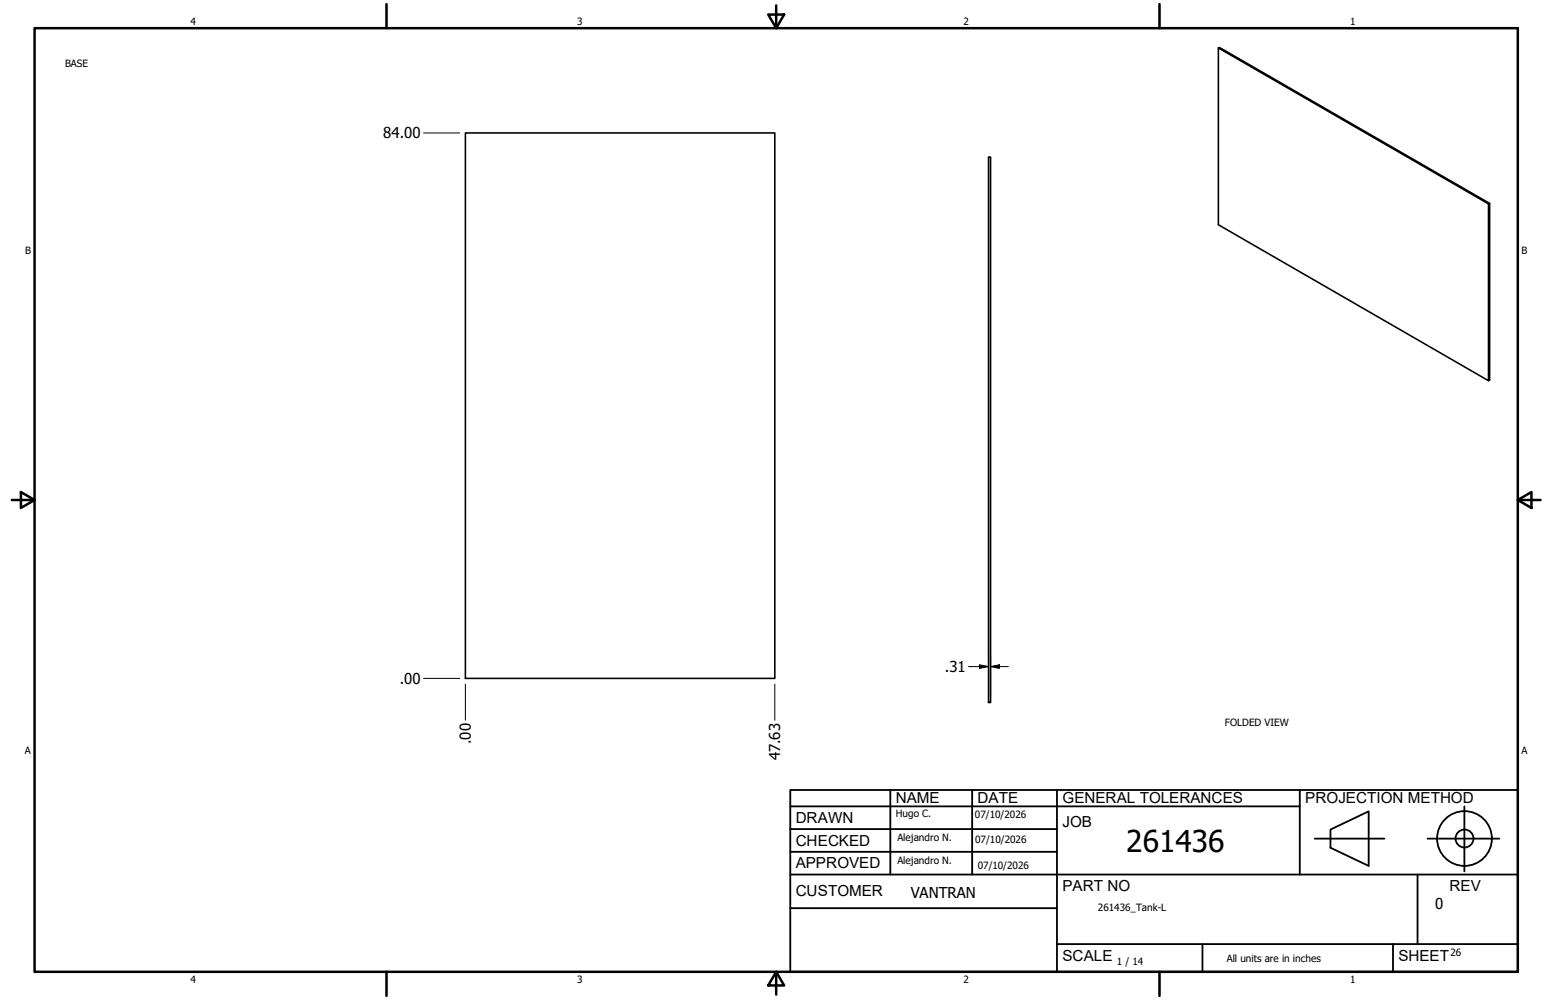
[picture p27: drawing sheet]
<svg xmlns="http://www.w3.org/2000/svg" width="432mm" height="279mm" viewBox="0 0 432 279" stroke-linecap="round" stroke-linejoin="round" font-family="sans-serif">
<defs><g id="words">
<text font-size="8.4" x="314.6" y="238.1">261436</text>
<g font-size="4.3">
<text x="250.2" y="224.2">NAME</text>
<text x="273" y="224.2">DATE</text>
<text x="296.7" y="224.3">GENERAL TOLERANCES</text>
<text x="364.6" y="224.3">PROJECTION METHOD</text>
<text x="222.2" y="229.9">DRAWN</text>
<text x="296.7" y="230.9">JOB</text>
<text x="222.2" y="236.3">CHECKED</text>
<text x="222.2" y="242.6">APPROVED</text>
<text x="222.2" y="250.3">CUSTOMER</text>
<text x="296.7" y="249">PART NO</text>
<text x="404.8" y="248.9">REV</text>
<text x="296.7" y="268.4">SCALE</text>
<text x="390.6" y="268.4">SHEET</text>
</g>
<g font-size="4.2">
<text x="107.1" y="38.7">84.00</text>
<text x="111.6" y="191.1">.00</text>
<text x="263.9" y="187.8">.31</text>
<text x="131.5" y="207.9" transform="rotate(-90 131.5 207.9)">.00</text>
<text x="217.9" y="212.5" transform="rotate(-90 217.9 212.5)">47.63</text>
<text x="254.4" y="250.8">VANTRAN</text>
<text x="400.9" y="254">0</text>
</g>
<g font-size="2.8">
<text x="53.2" y="6.9">4</text>
<text x="161.2" y="6.9">3</text>
<text x="269.1" y="6.9">2</text>
<text x="377.1" y="6.9">1</text>
<text x="18.2" y="18.7">BASE</text>
<text x="7" y="70.9">B</text>
<text x="424.9" y="70.9">B</text>
<text x="342.1" y="202.9">FOLDED VIEW</text>
<text x="6.9" y="210.6">A</text>
<text x="424.9" y="210.6">A</text>
<text x="250.2" y="228.3">Hugo C.</text>
<text x="272.3" y="228.4">07/10/2026</text>
<text x="250.6" y="234.9">Alejandro N.</text>
<text x="272.4" y="235.6">07/10/2026</text>
<text x="250.6" y="241.5">Alejandro N.</text>
<text x="273.1" y="242.8">07/10/2026</text>
<text x="306.6" y="254.5">261436_Tank-L</text>
<text x="312" y="269.7">1 / 14</text>
<text x="342.6" y="268.7">All units are in inches</text>
<text x="405.1" y="267.1">26</text>
<text x="53.2" y="274.6">4</text>
<text x="161.2" y="274.6">3</text>
<text x="269.1" y="274.6">2</text>
<text x="377.1" y="274.6">1</text>
</g>
</g></defs>
<!-- layer: Visible (ANSI) -->
<path d="M340.3 13.4l.3-.1 75.5 43.5-.4 .2zM340.3 13.4v49.4l75.4 43.6v-49.4M130 37.1h86.4v152.4h-86.4zM276.1 43.9h.6v152.4h-.6zM416.1 56.8v49.4l-.4 .2" fill="none" stroke="#000" stroke-width=".44"/>
<!-- layer: Borde (ANSI) -->
<g fill="none" stroke="#000" stroke-width=".7">
<path d="M9.7 7.9h414.2v263.6h-414.2zM107.9 1.1v6.8M214.6 4.1h4.4l-2.2 3.8zM216.8 1.5v6.4M323.8 1.1v6.8M3.3 139.7h6.4M5.8 137.5l3.9 2.2-3.9 2.2zM423.9 139.7l3.8-2.2v4.4zM423.9 139.7h6.4M107.9 271.5v6.8M216.8 271.5l2.2 3.8h-4.4zM216.8 271.5v6.4"/>
<path d="M323.8 271.5v6.8"/>
</g>
<!-- layer: Title (ANSI)-1 -->
<g fill="none" stroke="#000" stroke-width=".51">
<path d="M220.7 220.7h203.2v50.8h-203.2zM220.7 225.3h142.3M220.7 231.6h74.5M220.7 238h74.5M248.7 220.7v23.6M271.5 220.7v23.6M295.2 220.7v50.8M363 220.7v23.6M367.2 234.3h19.5M371.6 231.8l10.7-5.1v15.2l-10.7-5zM398.7 234.3h20.1M409 225.3v18.2"/>
<path d="M220.7 244.3h203.2M220.7 253.7h74.5M395.9 244.3v19.5M295.2 263.8h128.7M335.9 263.8v7.7M389.1 263.8v7.7"/>
<circle cx="409" cy="234.3" r="7.7"/>
<circle cx="409" cy="234.3" r="2.51"/>
</g>
<!-- layer: Cota (ANSI) -->
<path d="M118.3 37.1h10.1M118.3 189.5h10.1M130 191.1v10.1M216.4 191.1v10.1M270.5 186.2h5.6M273.6 185.7l2.5 .5-2.5 .6zM276.1 183.1v11.5M276.7 186.2l2.4-.5v1.1zM276.7 186.2h4.9M276.7 183.1v11.5" fill="none" stroke="#000" stroke-width=".28"/>
<path d="M273.6 185.7l2.5 .5-2.5 .6zM276.7 186.2l2.4-.5v1.1z" fill="#000"/>
<use href="#words"/>
</svg>
